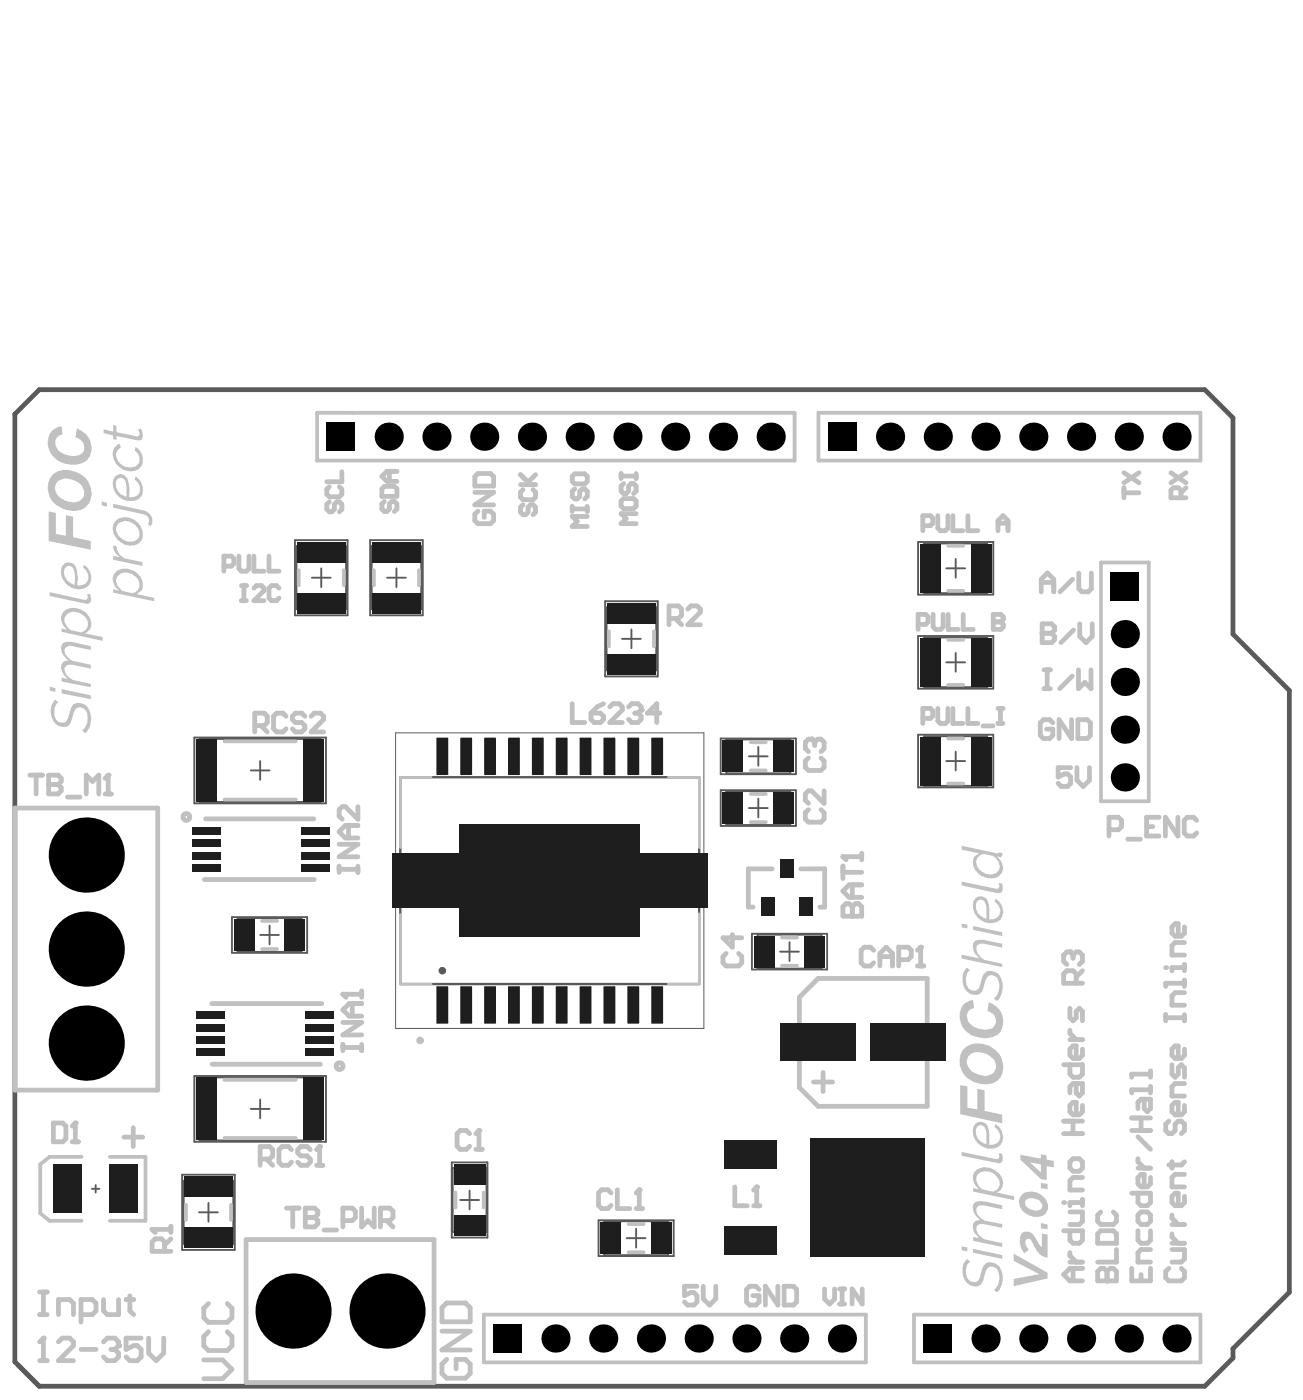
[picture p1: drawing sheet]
<svg xmlns="http://www.w3.org/2000/svg" width="230mm" height="248mm" viewBox="0 0 230 248" stroke-linecap="round" stroke-linejoin="round" font-family="sans-serif">
<g fill="none" stroke="#5a5a5a" stroke-width=".33">
<path d="M52.1 95.5h9.3v13.3h-9.3zM52.4 96.6h8.8v11.2h-8.8zM65.4 95.5h9.3v13.3h-9.3zM65.7 96.6h8.8v11.2h-8.8zM162.3 95.9h13.3v9.3h-13.3zM163.4 96.1h11.1v8.8h-11.1zM169 98.9v3.3M55.1 102.2h3.4M56.8 100.5v3.4M68.4 102.2h3.4M70.1 100.5v3.4M107 106.4h9.3v13.3h-9.3z"/>
<path d="M107.2 107.4h8.8v11.2h-8.8zM110 113h3.3M111.6 111.3v3.4M162.3 112.5h13.3v9.3h-13.3zM163.4 112.8h11.1v8.8h-11.1zM167.3 117.2h3.3M167.3 100.5h3.3M169 115.5v3.3M34.4 130.5h23.2v11.6h-23.2zM35.3 130.7h21.4v11.2h-21.4zM44.3 136.3h3.4M46 134.6v3.4"/>
<path d="M127.4 130.6h13.3v6.4h-13.3zM127.4 139.8h13.3v6.3h-13.3zM128.4 130.8h11.3v6h-11.3zM128.4 139.9h11.3v6h-11.3zM132.4 133.8h3.3M134.1 132.1v3.4M162.3 130h13.3v9.3h-13.3zM163.4 130.2h11.1v8.8h-11.1zM167.3 134.6h3.3M169 133v3.3M132.4 142.9h3.3M134.1 141.3v3.3"/>
<path d="M41 162.2h13.3v6.4h-13.3zM42 162.4h11.3v6h-11.3zM46 165.4h3.3M47.7 163.7v3.4M132.9 165.2h13.3v6.3h-13.3zM133.9 165.3h11.3v6h-11.3zM137.9 168.3h3.3M139.6 166.7v3.3M34.4 190.3h23.2v11.7h-23.2zM35.3 190.6h21.4v11.1h-21.4zM44.3 196.2h3.4M46 194.5v3.3"/>
<path d="M16.3 210.3h1.3M16.9 209.6v1.4M32.2 207.8h9.3v13.3h-9.3zM32.5 208.9h8.7v11.1h-8.7zM35.2 214.5h3.3M36.9 212.8v3.3M79.9 205.6h6.3v13.3h-6.3zM80 206.6h6v11.3h-6zM81.4 212.3h3.3M83 210.6v3.3M105.8 215.9h13.3v6.3h-13.3zM106.8 216h11.3v6h-11.3z"/>
<path d="M110.8 219h3.3M112.5 217.4v3.3"/>
</g>
<path d="M69.9 129.6h54.5v52.3h-54.5z" fill="none" stroke="#5a5a5a" stroke-width=".18"/>
<path d="M70.8 137.5h52.8v36.6h-52.8z" fill="none" stroke="#5a5a5a" stroke-width=".42"/>
<circle cx="78.2" cy="171.7" r=".33" fill="none" stroke="#5a5a5a" stroke-width=".66"/>
<path d="M6.9 68.9h206.1l5 5v38.3l10 10v106.4l-10 10v1.6l-5 5h-206.1l-4.3-4.3v-167.6zM3.2 241.5l3.7 3.7" fill="none" stroke="#5a5a5a" stroke-width=".84"/>
<g fill="none" stroke="#c0c0c0" stroke-width=".66">
<path d="M56.1 73h84.4v8.5h-84.4zM144.7 73h67.5v8.5h-67.5zM167.6 96.5h2.7M194.7 99.5h8.4v42.2h-8.4zM52.8 100.9v2.6M60.8 100.9v2.6M66.1 100.9v2.6M74.1 100.9v2.6M107.6 111.7v2.6M115.6 111.7v2.6M167.6 113.2h2.7M167.6 104.5h2.7"/>
<path d="M39.7 131.1h12.6M132.7 136.3h2.7M132.7 131.3h2.7M167.6 138.6h2.7M167.6 130.6h2.7M167.6 121.2h2.7M39.7 141.4h12.6M132.7 145.4h2.7M132.7 140.4h2.7M46.3 167.9h2.7M46.3 162.9h2.7M138.3 165.8h2.6"/>
<path d="M138.3 170.8h2.6M39.7 191h12.6M14.4 204.6h-5.6l-1.7 1.4v8.6l1.7 1.3h5.6M19.4 204.6h6.3v11.3h-6.3M32.9 213.1v2.7M39.7 201.3h12.6M40.8 213.1v2.7M80.5 210.9v2.7M85.5 210.9v2.7M111.1 216.5h2.7M85.5 232.5h67.6v8.5h-67.6zM111.1 221.5h2.7"/>
<path d="M161.6 232.5h50.6v8.5h-50.6z"/>
</g>
<g fill="none" stroke="#c0c0c0" stroke-width=".84">
<path d="M68 88.7l-.5 .4v.9l.5 .5h.4l.4-.5v-.9l.5-.4h.4l.5 .4v.9l-.5 .5M68 86h1.7l.5 .5v1.3h-2.7v-1.3zM68.8 83.4v1.7M70.2 83.4h-1.8l-.9 .9 .9 .8h1.8M101.2 84.3l.4-.5h1.8l.4 .5v.9l-.4 .4h-1.8l-.4-.4zM101.2 89.6v.9M101.2 90h2.6M101.6 86.5l-.4 .4v.9l.4 .5h.5l.4-.5v-.9l.4-.4h.5l.4 .4v.9l-.4 .5M103.8 91.4h-2.6l.9 .8-.9 .9h2.6M103.8 89.6v.9M2.6 142.9h25.3v49.9h-25.3zM36.1 155.6h19.4"/>
<path d="M36.4 144.9h19.1M60 153.2v1.1M60 153.8h3.3M60 149.3h3.3l-3.3 2.3h3.3M61.6 146v2.2M63.3 142.7v2.2l-2.2-2.2h-.6l-.5 .5v1.2l.5 .5M63.3 153.2v1.1M63.3 146h-2.2l-1.1 1.1 1.1 1.1h2.2M136.5 153.7h-4.2v6.8h.8M141.6 153.7h4.2v6.8h-.8M37.4 177.5h19.5M128.4 168.7l-.6 .5v1.1l.6 .6h2.2l.5-.6v-1.1l-.5-.5"/>
<path d="M129.5 165.3v2.2l-1.7-1.6h3.3M23.6 199.5v3.3M37.5 188.3h19.1M141.3 187.4v5l3.3 3.3h19.3v-8M141.3 181.1v-4.7l3.3-3.3h19.3v8M21.9 201.1h3.3M43.5 219.3h33.2v25.3h-33.2zM50.6 213.7h2.3M51.8 213.7v3.3M54 213.7v3.3h1.6l.6-.5v-.6l-.6-.5h-1.6"/>
</g>
<path d="M76.3 137.5h-5.5v12.5M118.1 137.5h5.5v12.5M70.8 161.8v12.3h5.5M123.6 161.6v12.5h-5.5" fill="none" stroke="#c0c0c0" stroke-width=".42"/>
<circle cx="54" cy="215.4" r=".42" fill="#c0c0c0"/>
<path d="M84.7 200v3.3M54 213.7h1.6l.6 .6v.5l-.6 .6h-1.6M57.3 217.6h2.2M60.6 215.9h1.7l.5-.5v-1.1l-.5-.6h-1.7v3.3M63.9 213.7v3.3l1.1-1.1 1.2 1.1v-3.3M67.3 215.9h1.6l.6-.5v-1.1l-.6-.6h-1.6v3.3M68.4 215.9l1.1 1.1M83 200.5l-.5-.5h-1.1l-.6 .5v2.3l.6 .5h1.1l.5-.5M84.1 203.3h1.1" fill="none" stroke="#c0c0c0" stroke-width=".84"/>
<circle cx="84.7" cy="200" r=".42" fill="#c0c0c0"/>
<g fill="none" stroke="#c0c0c0" stroke-width=".84">
<path d="M184.6 118.5h1.1M185.1 118.5v3.3M189.6 119.6l-2.3 2.2M190.7 118.5v3.3l1.1-1.1 1.1 1.1v-3.3M5.3 137.1h2.2M6.4 137.1v3.3M8.6 137.1v3.3h1.7l.5-.5v-.6l-.5-.5h-1.7M163.1 127.1h1.4l.4-.5v-.8l-.4-.5h-1.4v2.7M165.8 125.3v2.2l.4 .5h.9l.5-.5v-2.2M168.5 125.3v2.7h1.7M171.1 125.3v2.7h1.8M173.8 128.4h1.7"/>
<path d="M176.4 125.3h.9M176.4 128h.9M176.9 125.3v2.7M184.6 121.8h1.1M84.7 200l-.6 .5M123.2 227.5h-2.2v1.7l1.1-.6h.6l.5 .6v1.1l-.5 .6h-1.1l-.6-.6M124.3 227.5v2.2l1.1 1.2 1.1-1.2v-2.2M134.2 228.1l-.6-.6h-1.1l-.5 .6v2.2l.5 .6h1.1l.6-.6v-1.1h-1.1M137.5 227.5v3.4l-2.2-3.4v3.4M138.6 227.5h1.7l.5 .6v2.2l-.5 .6h-1.7zM145.8 228v1.8l.9 .9 .9-.9v-1.8M148.4 228h.9"/>
<path d="M148.4 230.7h.9M148.9 228v2.7M152.4 228v2.7l-1.7-2.7v2.7"/>
</g>
<circle cx="8.6" cy="138.8" r=".42" fill="#c0c0c0"/>
<path d="M8.6 137.1h1.7l.5 .6v.5l-.5 .6h-1.7M19.1 137.1v3.3M11.9 141h2.2M15.3 140.4v-3.3l1.1 1.1 1.1-1.1v3.3M18.6 140.4h1.1" fill="none" stroke="#c0c0c0" stroke-width=".84"/>
<circle cx="19.1" cy="137.1" r=".42" fill="#c0c0c0"/>
<path d="M19.1 137.1l-.5 .6M26.9 217.5h3.3M30.2 219.1l-1.1 1.1M30.2 216.9v1.1M29.1 221.4v-1.7l-.6-.6h-1.1l-.5 .6v1.7h3.3M36.9 235.6l-.9 .8v1.7l.9 .8h3.3l.8-.8v-1.7l-.8-.8M36.9 230.6l-.9 .8v1.7l.9 .8h3.3l.8-.8v-1.7l-.8-.8M36 240.6h3.3l1.7 1.6-1.7 1.7h-3.3" fill="none" stroke="#c0c0c0" stroke-width=".84"/>
<circle cx="26.9" cy="217.5" r=".42" fill="#c0c0c0"/>
<g fill="none" stroke="#c0c0c0" stroke-width=".84">
<path d="M58.2 88.8l-.4 .4v.9l.4 .4h.5l.4-.4v-.9l.5-.4h.4l.4 .4v.9l-.4 .4M58.2 86.1l-.4 .4v.9l.4 .5h1.8l.4-.5v-.9l-.4-.4M60.4 83.4v1.8h-2.6M83.9 87.1h3.4l-3.4 2.2h3.4M84.5 90.4l-.6 .6v1.1l.6 .5h2.2l.6-.5v-1.1l-.6-.6h-1.1v1.1M84.5 83.8h2.2l.6 .5v1.7h-3.4v-1.7zM92 85.7h2.7M92 84l1.8 1.7M92.5 89.3l-.5 .4v.9l.5 .5h.4l.5-.5v-.9l.4-.4h.4l.5 .4v.9l-.5 .5M92.5 86.6l-.5 .5v.8l.5 .5h1.7l.5-.5v-.8l-.5-.5M94.7 84l-1.3 1.3M26.9 217.5l.5 .5"/>
<path d="M108 211l-.5-.5h-1.1l-.6 .5v2.2l.6 .6h1.1l.5-.6M109.1 210.5v3.3h2.3M112.5 213.8h1.1M113 210.5v3.3"/>
</g>
<circle cx="113" cy="210.5" r=".42" fill="#c0c0c0"/>
<g fill="none" stroke="#c0c0c0" stroke-width=".84">
<path d="M109.8 83.8v.9M109.8 88.6l.4-.4h1.8l.5 .4v.9l-.5 .5h-1.8l-.4-.5zM109.8 84.2h2.7M110.2 85.5l-.4 .5v.9l.4 .4h.5l.4-.4v-.9l.5-.5h.4l.5 .5v.9l-.5 .4M112.5 90.9h-2.7l.9 .8-.9 .9h2.7M112.5 83.8v.9M118.3 109.4h1.6l.6-.6v-1.1l-.6-.5h-1.6v3.3M119.4 109.4l1.1 1.1M121.6 107.7l.6-.5h1.1l.5 .5v.6l-2.2 2.2h2.2M113 210.5l-.5 .5M129.9 210v3.3h2.2M133.2 213.3h1.1"/>
<path d="M133.8 210v3.3"/>
</g>
<circle cx="133.8" cy="210" r=".42" fill="#c0c0c0"/>
<path d="M149 162.1h3.3v-1.7l-.5-.6h-.6l-.5 .6v1.7M143.8 191.4h3.4M145.5 189.7v3.4M133.8 210l-.6 .5" fill="none" stroke="#c0c0c0" stroke-width=".84"/>
<circle cx="150.7" cy="162.1" r=".42" fill="#c0c0c0"/>
<path d="M149 153.2v2.2M149 154.3h3.3M149 151.5h3.3M150.7 156.5v2.2M152.3 156.5h-2.2l-1.1 1.1 1.1 1.1h2.2M152.3 151v1.1M149 162.1v-1.7l.6-.6h.5l.6 .6v1.7" fill="none" stroke="#c0c0c0" stroke-width=".84"/>
<circle cx="149" cy="151.5" r=".42" fill="#c0c0c0"/>
<path d="M142.9 134.1l-.5 .5v1.1l.5 .6h2.2l.6-.6v-1.1l-.6-.5M143.5 130.7h-.6l-.5 .6v1.1l.5 .6M149 151.5l.6 .6" fill="none" stroke="#c0c0c0" stroke-width=".84"/>
<circle cx="143.5" cy="130.7" r=".42" fill="#c0c0c0"/>
<path d="M143.5 130.7l.5 .6M144 131.3v.6M144 131.3l.6-.6h.5l.6 .6v1.1l-.6 .6M145.7 139.9v2.2l-2.2-2.2h-.6l-.5 .5v1.2l.5 .5M142.9 143.2l-.5 .6v1.1l.5 .5h2.2l.6-.5v-1.1l-.6-.6" fill="none" stroke="#c0c0c0" stroke-width=".84"/>
<g fill="#c0c0c0">
<path d="M169.8 191.9l1.2 .3v3.7l1.8 .3v-3.6l1.3 .3v3.6l3.1 .7v1.5l-7.4-1.6z"/>
<path d="M170.5 177.5l.9-.5 .6-.1 .2 1.4a1.43 1.43 0 0 0-1.2 2 3.4 3.4 0 0 0 3.9 1.8 1.6 1.6 0 0 0 1.2-1.5 1.6 1.6 0 0 0-1-1.6l-.5-.2 .2-1.6 .3 .2a3.5 3.5 0 0 1 2.1 2.1 3.2 3.2 0 0 1-.9 3.6 5.3 5.3 0 0 1-5.4-.5 3.5 3.5 0 0 1-.5-4.9z"/>
<path d="M171.6 186.4a1.89 1.89 0 0 0 .4 3.2 4 4 0 0 0 2.7 .6 1.78 1.78 0 0 0 1.4-1.5 1.78 1.78 0 0 0-.9-1.7 3.2 3.2 0 0 0-3.6-.6zM170.7 185.3a4.4 4.4 0 0 1 6.6 2.7 3 3 0 0 1-1.8 3.6 4.8 4.8 0 0 1-5.6-2.4 3.6 3.6 0 0 1 .8-3.9z"/>
</g>
<path d="M162.3 110.5h1.3l.5-.5v-.9l-.5-.4h-1.3v2.6M165 108.7v2.2l.4 .4h.9l.4-.4v-2.2M167.6 108.7v2.6h1.8M170.3 108.7v2.6h1.8M175.6 108.7v2.6h1.3l.5-.4v-.4l-.5-.5h-1.3" fill="none" stroke="#c0c0c0" stroke-width=".84"/>
<circle cx="175.6" cy="110" r=".42" fill="#c0c0c0"/>
<path d="M175.6 108.7h1.3l.5 .4v.5l-.5 .4h-1.3M184.2 110.3v3.4h1.7l.6-.6v-.5l-.6-.6h-1.7M186.1 127.9l-.5-.6h-1.1l-.6 .6v2.2l.6 .5h1.1l.5-.5v-1.1h-1.1M189.3 135.8h-2.2v1.7l1.1-.6h.5l.6 .6v1.1l-.6 .5h-1.1l-.5-.5M189.5 127.3v3.3l-2.3-3.3v3.3M190.4 135.8v2.2l1.1 1.1 1.1-1.1v-2.2M190.6 127.3h1.6l.6 .6v2.2l-.6 .5h-1.6z" fill="none" stroke="#c0c0c0" stroke-width=".84"/>
<circle cx="184.2" cy="112" r=".42" fill="#c0c0c0"/>
<g fill="none" stroke="#c0c0c0" stroke-width=".84">
<path d="M198.7 86.3v1.8M198.7 87.2h2.7M198.7 83.6l2.7 1.8M201.4 83.6l-2.7 1.8M184.1 104.7v-2.2l1.1-1.1 1.1 1.1v2.2M184.1 103h2.2M184.2 110.3h1.7l.6 .6v.6l-.6 .5h-1.7M189.6 102.5l-2.2 2.2M189.8 111.5l-2.2 2.2M190.7 101.4v2.7l.6 .6h1.1l.5-.6v-2.7M190.9 110.3v2.3l1.1 1.1 1.1-1.1v-2.3M9.4 198.7h1.7l.6 .5v2.2l-.6 .6h-1.7z"/>
<path d="M13.3 198.7v3.3M12.8 202h1.1"/>
</g>
<circle cx="13.3" cy="198.7" r=".42" fill="#c0c0c0"/>
<path d="M13.3 198.7l-.5 .5" fill="none" stroke="#c0c0c0" stroke-width=".84"/>
<g fill="#c0c0c0">
<path d="M8.6 90.5l1.3 .2v3.7l1.7 .4v-3.7l1.3 .3v3.6l3.1 .7v1.5l-7.4-1.5z"/>
<path d="M9.4 76l.9-.5 .6-.1 .2 1.5a1.47 1.47 0 0 0-1.2 2 2.88 2.88 0 0 0 2.5 1.7 2.03 2.03 0 0 0 2.5-.9 1.83 1.83 0 0 0-1.6-2.3l.3-1.6a3.7 3.7 0 0 1 2.5 3.9 2.45 2.45 0 0 1-2.3 2.4 4.5 4.5 0 0 1-5.1-2.4 3.4 3.4 0 0 1 .4-3.4z"/>
<path d="M9.8 123.8l.5 .5a2.42 2.42 0 0 0 .1 3.4 1.12 1.12 0 0 0 1.7-.9l.6-1.9a1.7 1.7 0 0 1 2.2-.3 2.73 2.73 0 0 1 1.2 2.4 4.4 4.4 0 0 1-1 2.7l-.6-.4a2.71 2.71 0 0 0 .4-3.9 1.03 1.03 0 0 0-1.7 .4l-.4 .9a2.14 2.14 0 0 1-1.2 1.9 2.29 2.29 0 0 1-2.6-2.4 2.54 2.54 0 0 1 .8-2.4z"/>
<path d="M11.2 113.7l.4-.2h1.1l3.3 .8v.7l-2.8-.6a1.3 1.3 0 0 0-1.6 .2 1.07 1.07 0 0 0 .3 1.6l.8 .6 3.3 .8v.7l-2.8-.6a1.24 1.24 0 0 0-1.8 .7l.2 .8 .6 .7 .7 .4 3.1 .7v.6l-5.1-1.1v-.6l1.2 .2a2.42 2.42 0 0 1-1.2-2.6 1.14 1.14 0 0 1 1.3-.7 2.23 2.23 0 0 1-1.1-1.1l-.2-.4a1.44 1.44 0 0 1 .3-1.6z"/>
<path d="M8.8 104.8l6.1 1.3a.5 .5 0 0 0 .5-.2 .5 .5 0 0 0 0-.6v-.2h.6v.3a1.26 1.26 0 0 1-.3 1.4l-.4 .1-6.5-1.5z"/>
<path d="M10.3 85.1a1.98 1.98 0 0 0 .8 3.2 2.87 2.87 0 0 0 3.3 .1v-.1a1.55 1.55 0 0 0 .2-2.1 1.89 1.89 0 0 0-1.3-1.1l-.1-.1a2.88 2.88 0 0 0-2.9 .1zM9.4 83.9a3.7 3.7 0 0 1 3.9-.4 3.9 3.9 0 0 1 2.4 5.6 3.4 3.4 0 0 1-3.7 1.1 4 4 0 0 1-3.5-4.5v-.1a3 3 0 0 1 .9-1.7z"/>
<path d="M8.8 121.5l1 .2v.7l-1-.2zM10.9 121.9l5.1 1.1v.7l-5.1-1z"/>
<path d="M11.5 108a3 3 0 0 1 3-.1l.1 .1a2.46 2.46 0 0 1 1.4 3.3l-.3 .3-.8 .4 3.2 .7v.7l-7.2-1.6v-.6l1 .2a2.42 2.42 0 0 1-.9-2.8zM11.8 108.6a1.43 1.43 0 0 0-.2 1.9l.7 .8 2 .5a1.57 1.57 0 0 0 1.2-1.1 1.57 1.57 0 0 0-.5-1.6 2.53 2.53 0 0 0-2.9-.6z"/>
<path d="M11.5 100.4a2.19 2.19 0 0 0 1.3 2.9l.4 .2v-2a1.37 1.37 0 0 0-.9-1.4 .73 .73 0 0 0-.8 .3zM11.4 99.7a1.49 1.49 0 0 1 2.2 1.1l.2 1.2v1.6a1.69 1.69 0 0 0 1.8-1.2 2.17 2.17 0 0 0-.9-2l.2-.5a2.41 2.41 0 0 1 .4 4 3.1 3.1 0 0 1-3.4-.4 3.1 3.1 0 0 1-.9-3.2z"/>
</g>
<path d="M60.6 175.9h3.3M62.3 177.5v2.3M63.9 175.3v1.1M63.9 177.5h-2.2l-1.1 1.1 1.1 1.2h2.2M60.6 184.7v1.1M60.6 185.3h3.3M60.6 180.9h3.3l-3.3 2.2h3.3M63.9 184.7v1.1" fill="none" stroke="#c0c0c0" stroke-width=".84"/>
<circle cx="60.6" cy="175.9" r=".42" fill="#c0c0c0"/>
<path d="M60.6 175.9l.6 .5" fill="none" stroke="#c0c0c0" stroke-width=".84"/>
<g fill="#c0c0c0">
<path d="M170.9 171.2l.6 .5a1.57 1.57 0 0 0-.7 1.7 1.79 1.79 0 0 0 1.1 1.8 1.19 1.19 0 0 0 1.4-1.2l.3-1.2 .4-.5a1.69 1.69 0 0 1 2.3-.2 3.7 3.7 0 0 1 .5 4.2l-.5 .8-.5-.5a3.1 3.1 0 0 0 .4-3.8 1.13 1.13 0 0 0-1.2-.2 1.13 1.13 0 0 0-.8 .9l-.2 .8a1.91 1.91 0 0 1-1.3 1.7 2.27 2.27 0 0 1-2.4-2.1 3 3 0 0 1 .6-2.7z"/>
<path d="M172.4 166.4l.5-.1h1.2l3.1 .6v.7l-2.9-.6a1.29 1.29 0 0 0-1.7 .5 2.24 2.24 0 0 0 1 2.1l.5 .2 3.1 .7v.6l-7.2-1.5v-.7l3.2 .7a2.46 2.46 0 0 1-1.1-2.8z"/>
<path d="M170 155.9l6.1 1.3a.48 .48 0 0 0 .5-.2 .48 .48 0 0 0 0-.5v-.3l.5 .1 .2 .6a.8 .8 0 0 1-.2 .9 .8 .8 0 0 1-.8 .2l-6.3-1.4z"/>
<path d="M170.9 222.7l.6 .5a2.09 2.09 0 0 0-.6 2.4 1.39 1.39 0 0 0 1.8 1.1 2.39 2.39 0 0 0 .8-1.7 1.79 1.79 0 0 1 1.4-1.7 2.29 2.29 0 0 1 2.3 2.1 3.8 3.8 0 0 1-.8 3l-.1 .2-.5-.4a3.1 3.1 0 0 0 .4-3.8 1.15 1.15 0 0 0-1.2-.3 1.15 1.15 0 0 0-.8 1l-.2 .7a1.84 1.84 0 0 1-1.4 1.8 2.5 2.5 0 0 1-2.4-2.9v-.2a2.87 2.87 0 0 1 .7-1.8z"/>
<path d="M172.3 212.7l.8-.2h.5l3.6 .7v.7l-3-.6a1.16 1.16 0 0 0-1.6 .5 1.92 1.92 0 0 0 1.3 2l.2 .1 3.1 .6v.7l-2.9-.6a1.39 1.39 0 0 0-1.7 .4v.2a1.99 1.99 0 0 0 1.2 1.9l.3 .1 3.1 .7v.7l-5.2-1.1v-.7l1.2 .3a2.4 2.4 0 0 1-1.1-2.7 1.39 1.39 0 0 1 1.2-.6 2.2 2.2 0 0 1-1-3.1z"/>
<path d="M170 203.8l6.1 1.2a.48 .48 0 0 0 .5-.2 .48 .48 0 0 0 0-.5v-.3h.5a1.44 1.44 0 0 1-.2 1.7l-.5 .1-6.4-1.4z"/>
<path d="M170 163.4l1 .2v.6l-1-.1zM172 163.8l5.2 1.1v.7l-5.2-1.1z"/>
<path d="M172.9 159.3a1.88 1.88 0 0 0 .8 2.9l.7 .3v-1.9a1.34 1.34 0 0 0-1-1.4zM172.5 158.8a1.49 1.49 0 0 1 2.3 1.2v2.6a1.63 1.63 0 0 0 2-1.4v-.1a2 2 0 0 0-1-1.6l.2-.5a3 3 0 0 1 1.4 2v.4a1.87 1.87 0 0 1-1 1.6 3.1 3.1 0 0 1-3.3-.4 3.1 3.1 0 0 1-1-3.3z"/>
<path d="M170 149.6l6.3 1.4h.2l.1-.2 .6 .1a.53 .53 0 0 1-.4 .7l-.5-.1a2.71 2.71 0 0 1 1 2.6 2.35 2.35 0 0 1-3.5 .9 2.67 2.67 0 0 1-1.8-2.9 1.63 1.63 0 0 1 1.1-1.1l-3.1-.7zM173.2 151.3l-.1 .2a1.48 1.48 0 0 0-.1 2.1 2.53 2.53 0 0 0 3.3 .7 1.36 1.36 0 0 0 .3-1.6 2.75 2.75 0 0 0-1.1-1.3l-1.6-.4z"/>
<path d="M170 220.5l1 .2v.6l-1-.1zM172 220.9l5.2 1.1v.7l-5.2-1.1z"/>
<path d="M172.8 206.8a3.2 3.2 0 0 1 4.6 2.6l-.4 1-.8 .5 3.1 .7v.7l-7.3-1.5v-.6l1.1 .2a2.37 2.37 0 0 1-.9-2.9zM173.1 207.6a1.74 1.74 0 0 0 0 2.3l.5 .5 1.8 .4a1.53 1.53 0 0 0 1.3-1.2 1.53 1.53 0 0 0-.6-1.6 2.35 2.35 0 0 0-3-.4z"/>
<path d="M172.9 199.2a1.85 1.85 0 0 0 .6 2.7l.1 .2 .8 .3v-1.4a1.82 1.82 0 0 0-.7-1.9l-.5-.1zM172.5 198.7a1.41 1.41 0 0 1 2.2 1.1l.2 .7-.1 2a1.62 1.62 0 0 0 2-1.6l-.3-.9-.7-.6 .3-.5a2.65 2.65 0 0 1 1.1 1.7l.1 .1a1.89 1.89 0 0 1-.6 2 2.91 2.91 0 0 1-4.3-1.2 2.23 2.23 0 0 1 0-2.6z"/>
</g>
<g fill="none" stroke="#c0c0c0" stroke-width=".84">
<path d="M42.2 98.4v2.2l.5 .4h.9l.4-.4v-2.2M44.9 98.4v2.6h1.8M47.6 98.4v2.6h1.7M163.1 93h1.4l.4-.5v-.8l-.4-.5h-1.4v2.7M165.8 91.2v2.2l.4 .5h.9l.5-.5v-2.2M168.5 91.2v2.7h1.7M171.1 91.2v2.7h1.8M176.4 93.9v-1.8l.9-.9 .9 .9v1.8M176.4 92.5h1.8M39.6 100.1h1.3l.5-.4v-.9l-.5-.4h-1.3v2.6M42.7 103.6h.9M42.7 106.3h.9"/>
<path d="M43.1 103.6v2.7M44.9 104l.4-.4h.9l.5 .4v.5l-1.8 1.8h1.8M49.3 104l-.4-.4h-.9l-.4 .4v1.8l.4 .5h.9l.4-.5M45 128.4h1.7l.6-.6v-1.1l-.6-.5h-1.7v3.3M46.1 128.4l1.2 1.1M50.6 126.7l-.6-.5h-1.1l-.5 .5v2.2l.5 .6h1.1l.6-.6M53.9 126.7l-.6-.5h-1.1l-.5 .5v.6l.5 .5h1.1l.6 .6v.5l-.6 .6h-1.1l-.5-.6M55 126.7l.6-.5h1.1l.5 .5v.6l-2.2 2.2h2.2M78.1 235.5h5l-5 3.3h5M79 230.5h3.3l.8 .8v2.5h-5v-2.5zM79 240.5l-.9 .8v1.7l.9 .8h3.3l.8-.8v-1.7l-.8-.8h-1.7v1.6"/>
</g>
<g fill="#c0c0c0">
<path d="M179.2 221.8l6 3.3v1.1l-6 1.3v-1.3l4.6-.8-4.6-2.4z"/>
<path d="M180.7 218a1.62 1.62 0 0 1 2.3 .9l.7 1.3 .5 .5v-2.5l1 .2v4a2.77 2.77 0 0 1-2.2-1.7l-.5-1a.63 .63 0 0 0-.7-.6 .63 .63 0 0 0-.6 .7l.2 .6 .5 .7-.8 .6a3.3 3.3 0 0 1-.5-3.6z"/>
<path d="M184 216.4l1.2 .2v.9l-1.2-.2z"/>
<path d="M184 209.3l1.2 .1v1l-1.2-.2z"/>
<path d="M181.7 212l-.5 .5v.2a1.12 1.12 0 0 0 1 1.2l.3 .1a1.14 1.14 0 0 0 1.8-.7l-.1-.3a1.38 1.38 0 0 0-1.4-1zM181 211a3 3 0 0 1 4.3 2.5 1.8 1.8 0 0 1-2.2 1.8 3 3 0 0 1-3-2.9l.2-.6z"/>
<path d="M182.1 205.6l1.9 1.8v-1.4zM180.4 204.3l3.6 .6v-.7l1 .2v.7l1.3 .3v1.1l-1.3-.2v2.5l-1-.2-3.6-3.5z"/>
</g>
<path d="M154.5 168.1l-.6-.6h-1.1l-.6 .6v2.2l.6 .6h1.1l.6-.6M155.6 170.9v-2.2l1.1-1.2 1.1 1.2v2.2M155.6 169.2h2.2M158.9 169.8h1.7l.5-.6v-1.1l-.5-.6h-1.7v3.4M162.2 170.9h1.1M162.8 167.5v3.4" fill="none" stroke="#c0c0c0" stroke-width=".84"/>
<circle cx="162.8" cy="167.5" r=".42" fill="#c0c0c0"/>
<path d="M101.2 124.5v3.3h2.2M104.5 126.1h1.6l.6 .6v.6l-.6 .5h-1.1l-.5-.5zM106.7 124.5l-1.1 .5-1.1 1.1M107.8 125l.6-.5h1.1l.5 .5v.6l-2.2 2.2h2.2M111.1 125l.6-.5h1.1l.5 .5v.6M162.8 167.5l-.6 .6" fill="none" stroke="#c0c0c0" stroke-width=".84"/>
<circle cx="113.3" cy="125.6" r=".42" fill="#c0c0c0"/>
<g fill="none" stroke="#c0c0c0" stroke-width=".84">
<path d="M207 83.6l2.7 1.8M208.8 88.1v-1.4l-.5-.4h-.8l-.5 .4v1.4h2.7M209.7 86.3l-.9 .9M209.7 83.6l-2.7 1.8M112.2 126.1h.6M112.8 126.1l.5 .6v.6l-.5 .5h-1.1l-.6-.5M113.3 125.6l-.5 .5M116.7 126.1h-2.2l1.6-1.6v3.3M46 205h1.7l.5-.5v-1.1l-.5-.6h-1.7v3.3M47.1 205l1.1 1.1M51.5 203.4l-.5-.6h-1.1l-.6 .6v2.2l.6 .5h1.1l.5-.5M54.9 203.4l-.6-.6h-1.1l-.6 .6v.5l.6 .6h1.1l.6 .5v.6l-.6 .5h-1.1l-.6-.5"/>
<path d="M56 206.1h1.1M56.5 202.8v3.3"/>
</g>
<circle cx="56.5" cy="202.8" r=".42" fill="#c0c0c0"/>
<path d="M56.5 202.8l-.5 .6M7 228.6h1.3M7 232.5h1.3M7.7 228.6v3.9M7.7 236.7v4M10.3 232.5v-2.6h2l.7 .7v1.9M14.3 232.5h2l.7-.6v-1.3l-.7-.7h-2v4M18.3 229.9v2l.7 .6h2v-2.6M22.3 229.9h1.3M23 229.2v2.7l.6 .6M7 240.7h1.3" fill="none" stroke="#c0c0c0" stroke-width=".84"/>
<circle cx="7.7" cy="236.7" r=".42" fill="#c0c0c0"/>
<path d="M7.7 236.7l-.7 .7M10.3 237.4l.7-.7h1.3l.7 .7v.6l-2.7 2.7h2.7M14.3 238.7h2.7M18.3 237.4l.7-.7h1.3l.7 .7v.6" fill="none" stroke="#c0c0c0" stroke-width=".84"/>
<circle cx="21" cy="238" r=".42" fill="#c0c0c0"/>
<path d="M19.6 238.7h.7M20.3 238.7l.7 .7v.6l-.7 .7h-1.3l-.7-.7M21 238l-.7 .7M25 236.7h-2.7v2l1.3-.7h.7l.7 .7v1.3l-.7 .7h-1.3l-.7-.7M26.3 236.7v2.7l1.3 1.3 1.3-1.3v-2.7" fill="none" stroke="#c0c0c0" stroke-width=".84"/>
<g fill="#c0c0c0">
<path d="M20 96.5l.6 .1 .1 .3a2.3 2.3 0 0 0 1.2 1.9l3.3 .6v.7l-5.2-1.1v-.7l1.3 .3a2.54 2.54 0 0 1-1.3-2.1z"/>
<path d="M20.3 79.1l.5-.5h.4l.2 .6a1.48 1.48 0 0 0-.5 2.4 2.25 2.25 0 0 0 3.6 .4 1.62 1.62 0 0 0-.7-2.3l.2-.6 .1 .1a2.46 2.46 0 0 1 1 3 2.07 2.07 0 0 1-2.6 1.1 3 3 0 0 1-2.4-3.8z"/>
<path d="M18.3 75.9l1.7 .5v-1.2l.6 .2v1l3.4 .7a.53 .53 0 0 0 .7-.2 .53 .53 0 0 0-.2-.7l-.1-.3h.6a1.82 1.82 0 0 1 0 1.9l-.8 .1-3.6-.8v.7l-.6-.1v-.7l-1.7-.4z"/>
<path d="M20.7 100.9a3.1 3.1 0 0 1 3.9 1 2.15 2.15 0 0 1 .3 2.7l-.8 .5 3.2 .7v.6l-7.3-1.6v-.6l1 .3a3.4 3.4 0 0 1-1.1-2.4l.2-.5zM20.9 101.7a1.43 1.43 0 0 0 0 2l.5 .7 .4 .2 1.6 .3a1.55 1.55 0 0 0 .9-2.5 2.67 2.67 0 0 0-3.1-.9z"/>
<path d="M20.9 92.6a1.57 1.57 0 0 0 .3 2.4 2.24 2.24 0 0 0 3.3 .2 2.21 2.21 0 0 0-2-3h-.6zM20.7 91.9a3.1 3.1 0 0 1 3.3 .3 3.1 3.1 0 0 1 1.2 3.1 2.17 2.17 0 0 1-2.5 1.2 3.1 3.1 0 0 1-2.7-3.5l.1-.4z"/>
<path d="M18 88.7l.9 .3v.6l-.9-.2zM20 89.1l5.4 1.2a1.88 1.88 0 0 1 1.5 2l-.1 .5-.2 .3-.4-.4a1.12 1.12 0 0 0-.8-1.7l-5.4-1.2z"/>
<path d="M20.9 84.6a1.94 1.94 0 0 0 .9 3l.6 .3v-1.7a2.31 2.31 0 0 0-.6-1.6h-.1a.6 .6 0 0 0-.8 0zM20.5 84.1a1.44 1.44 0 0 1 2.2 1.3l.2 .8-.1 1.7h.6a1.05 1.05 0 0 0 .9-.4 1.49 1.49 0 0 0 .3-1.8l-.4-.5-.4-.3 .2-.6a2.82 2.82 0 0 1 1 3.5 2.75 2.75 0 0 1-3.9 .1 2.79 2.79 0 0 1-.8-3.5z"/>
</g>
<g fill="none" stroke="#c0c0c0" stroke-width=".84">
<path d="M196.1 146.8h1.6l.6-.6v-1.1l-.6-.5h-1.6v3.3M199.4 148.4h2.2M202.7 146.2h1.1M204.9 144.6h-2.2v3.3h2.2M208.2 144.6v3.3l-2.2-3.3v3.3M211.6 145.1l-.6-.5h-1.1l-.5 .5v2.2l.5 .6h1.1l.6-.6M188.1 217.7h3.3v1.7l-.6 .5h-1.1l-.5-.5v-1.7M189.2 214.4h2.2v1.6l-.6 .6h-1.6M191.4 212.7h-2.2v.6M191.4 212.2v1.1M189.2 223.3h2.2M189.2 221.6v.5l1.1 1.2"/>
<path d="M189.7 224.4v2.2M191.4 224.4h-2.2l-1.1 1.1 1.1 1.1h2.2"/>
</g>
<circle cx="188.1" cy="212.7" r=".42" fill="#c0c0c0"/>
<g fill="none" stroke="#c0c0c0" stroke-width=".84">
<path d="M189.2 178.4v1.6l.5 .6 .6-.6v-1.1l.5-.5 .6 .5v1.7M189.2 168.4h-.6l-.5 .5v1.2l.5 .5M190.3 173.9v-1.6l-.6-.6h-1.1l-.5 .6v1.6h3.3M191.4 171.7l-1.1 1.1M188.1 188.3h3.3v1.7l-.6 .6h-1.1l-.5-.6v-1.7M188.1 198.3h3.3M189.2 182.2v.6l1.1 1.1M189.2 183.9h2.2M189.7 198.3v2.2M190.3 191.7v1.6l.5 .6 .6-.6v-1.6h-1.7l-.5 .5v1.1M191.4 185.6v1.1l-.6 .5h-1.1l-.5-.5v-1.1l.5-.6h.6v2.2M191.4 195.5v1.2l-.6 .5h-1.1l-.5-.5v-1.2l.5-.5h.6v2.2"/>
<path d="M188.1 200.5h3.3M189.7 205h1.1l.6 .5v1.1l-.6 .6h-1.1l-.5-.6v-1.1zM191.4 208.3h-1.7l-.5 .5v1.7h2.2"/>
</g>
<circle cx="189.2" cy="168.4" r=".42" fill="#c0c0c0"/>
<path d="M189.2 168.4l.5 .5M189.7 168.9v.6M189.7 168.9l.6-.5h.5l.6 .5v1.2l-.6 .5M194.1 226.6h3.3v-1.7l-.6-.5h-.5l-.6 .5v1.7" fill="none" stroke="#c0c0c0" stroke-width=".84"/>
<circle cx="195.7" cy="226.6" r=".42" fill="#c0c0c0"/>
<g fill="none" stroke="#c0c0c0" stroke-width=".84">
<path d="M206.1 179.5v1.1M209.4 173.9h-3.3v.6M209.4 170.6v1.1M209.4 173.4v1.1M209.4 179.5v1.1M209.4 171.2h-2.2v.5M209.4 175.6h-1.7l-.5 .5v1.7h2.2M200.1 200h3.3M200.1 197.8h3.3M201.7 197.8v2.2M202.3 194.4v1.7l.5 .6 .6-.6v-1.7h-1.7l-.5 .6v1.1M203.4 190h-3.3v.6"/>
<path d="M203.4 192.8h-3.3v.5M203.4 189.4v1.2M203.4 192.2v1.1M206.1 180h3.3M206.6 198.3l-.5 .6v1.1l.5 .5h.6l.5-.5v-1.1l.6-.6h.6l.5 .6v1.1l-.5 .5M207.2 188.3v1.7l.5 .6 .6-.6v-1.1l.6-.6 .5 .6v1.7M209.4 185.6v1.1l-.5 .5h-1.2l-.5-.5v-1.1l.5-.6h.6v2.2M209.4 195.5v1.2l-.5 .5h-1.2l-.5-.5v-1.2l.5-.5h.6v2.2M209.4 191.7h-1.7l-.5 .5v1.7h2.2M194.6 214.4l-.5 .5v1.1l.5 .6h2.2l.6-.6v-1.1l-.6-.5M194.6 217.7h2.2l.6 .6v1.6h-3.3v-1.6zM200.1 211.1h3.3v1.6l-.6 .6h-1.1l-.5-.6v-1.6"/>
<path d="M201.2 217.7v1.7l.5 .5h1.1l.6-.5v-1.7M201.2 205v.5l1.1 1.1M201.2 206.6h2.2M201.2 201.1l2.2 2.2M201.7 214.4h1.1l.6 .5v1.1l-.6 .6h-1.1l-.5-.6v-1.1zM203.4 208.3v1.1l-.6 .6h-1.1l-.5-.6v-1.1l.5-.6h.6v2.3M207.2 219.9h2.2M207.2 216.6h2.2M207.2 218.3v.5l1.1 1.1M207.2 205.5v1.1M207.2 214.9v.6l1.1 1.1M209.4 211.6v1.1l-.5 .6h-1.2l-.5-.6v-1.1l.5-.5h.6v2.2"/>
<path d="M209.4 207.7h-1.7l-.5 .6v1.7h2.2M209.4 205.5l-.5 .6h-2.3M194.1 226.6v-1.7l.5-.5h.6l.5 .5v1.7M197.4 221v2.3h-3.3M200.1 224.4v2.2h3.3v-2.2M201.7 225.5v1.1M203.4 221h-1.7l-.5 .6v1.7h2.2M206.6 224.4l-.5 .5v1.1l.5 .6h2.3l.5-.6v-1.1l-.5-.5M207.2 221h2.2v1.7l-.5 .6h-1.7"/>
</g>
<circle cx="206.1" cy="171.2" r=".42" fill="#c0c0c0"/>
<path d="M33.5 144.4a.6 .6 0 0 0-.9-.4 .6 .6 0 0 0 .1 1.1 .6 .6 0 0 0 .9-.6M209.4 166.7h-1.7l-.5 .6v1.6h2.2M209.4 164v1.1l-.5 .5h-1.2l-.5-.5v-1.1l.5-.6h.6v2.2M59.4 188.6a.6 .6 0 0 1 .9-.6 .6 .6 0 0 1 .1 1.1 .6 .6 0 0 1-1-.4" fill="none" stroke="#c0c0c0" stroke-width=".84"/>
<circle cx="74.3" cy="184.1" r=".33" fill="none" stroke="#c0c0c0" stroke-width=".66"/>
<path d="M15.3 184.5h.2" fill="none" stroke="#1e1e1e" stroke-width=".84"/>
<g fill="#000">
<circle cx="68.7" cy="77.2" r="2.49"/>
<circle cx="77.2" cy="77.2" r="2.49"/>
<circle cx="85.6" cy="77.2" r="2.49"/>
<circle cx="94.1" cy="77.2" r="2.49"/>
<circle cx="102.5" cy="77.2" r="2.49"/>
<circle cx="110.9" cy="77.2" r="2.49"/>
<circle cx="119.4" cy="77.2" r="2.49"/>
<circle cx="127.8" cy="77.2" r="2.49"/>
<circle cx="136.3" cy="77.2" r="2.49"/>
<circle cx="157.4" cy="77.2" r="2.49"/>
<circle cx="165.8" cy="77.2" r="2.49"/>
<circle cx="174.2" cy="77.2" r="2.49"/>
<circle cx="182.7" cy="77.2" r="2.49"/>
<circle cx="191.1" cy="77.2" r="2.49"/>
<circle cx="199.6" cy="77.2" r="2.49"/>
<circle cx="208" cy="77.2" r="2.49"/>
<circle cx="198.9" cy="112.2" r="2.49"/>
<circle cx="198.9" cy="120.6" r="2.49"/>
<circle cx="198.9" cy="129.1" r="2.49"/>
<circle cx="198.9" cy="137.5" r="2.49"/>
<circle cx="15.3" cy="151.3" r="6.7"/>
<circle cx="90.5" cy="155.8" r=".83"/>
<circle cx="90.5" cy="149.1" r=".83"/>
<circle cx="97.2" cy="155.8" r=".83"/>
<circle cx="97.2" cy="149.1" r=".83"/>
<circle cx="103.8" cy="155.8" r=".83"/>
<circle cx="103.8" cy="149.1" r=".83"/>
<circle cx="15.3" cy="167.9" r="6.7"/>
<circle cx="90.5" cy="162.4" r=".83"/>
<circle cx="97.2" cy="162.4" r=".83"/>
<circle cx="103.8" cy="162.4" r=".83"/>
<circle cx="15.3" cy="184.5" r="6.7"/>
<circle cx="51.8" cy="231.9" r="6.7"/>
<circle cx="68.4" cy="231.9" r="6.7"/>
<circle cx="98.2" cy="236.8" r="2.49"/>
<circle cx="106.6" cy="236.8" r="2.49"/>
<circle cx="115.1" cy="236.8" r="2.49"/>
<circle cx="123.5" cy="236.8" r="2.49"/>
<circle cx="132" cy="236.8" r="2.49"/>
<circle cx="140.4" cy="236.8" r="2.49"/>
<circle cx="148.9" cy="236.8" r="2.49"/>
<circle cx="174.2" cy="236.8" r="2.49"/>
<circle cx="182.7" cy="236.8" r="2.49"/>
<circle cx="191.1" cy="236.8" r="2.49"/>
<circle cx="199.6" cy="236.8" r="2.49"/>
<circle cx="208" cy="236.8" r="2.49"/>
</g>
<g fill="#000">
<path d="M57.8 74.8h5v4.9h-5z" fill-rule="evenodd"/>
<path d="M146.4 74.8h5v4.9h-5z" fill-rule="evenodd"/>
<path d="M196.4 101.2h5v5h-5z" fill-rule="evenodd"/>
<path d="M87.3 234.3h5v5h-5z" fill-rule="evenodd"/>
<path d="M163.3 234.3h5v5h-5z" fill-rule="evenodd"/>
</g>
<g fill="#1e1e1e">
<path d="M133.3 165.5h3.6v5.7h-3.6z" fill-rule="evenodd"/>
<path d="M134.6 158.7h2.3v3.3h-2.3z" fill-rule="evenodd"/>
<path d="M141.3 158.7h2.3v3.3h-2.3z" fill-rule="evenodd"/>
<path d="M53.6 190.7h3.7v10.9h-3.7z" fill-rule="evenodd"/>
<path d="M53.6 130.8h3.7v11h-3.7z" fill-rule="evenodd"/>
<path d="M81.5 130.5h1.8l.2 .2v6.2l-.2 .2h-1.8l-.1-.2v-6.2z" fill-rule="evenodd"/>
<path d="M85.8 130.5h1.7l.2 .2v6.2l-.2 .2h-1.7l-.2-.2v-6.2z" fill-rule="evenodd"/>
<path d="M94.2 130.5h1.8l.1 .2v6.2l-.1 .2h-1.8l-.2-.2v-6.2z" fill-rule="evenodd"/>
<path d="M102.6 130.5h1.8l.2 .2v6.2l-.2 .2h-1.8l-.1-.2v-6.2z" fill-rule="evenodd"/>
<path d="M106.1 216.2h3.7v5.7h-3.7z" fill-rule="evenodd"/>
<path d="M106.9 130.5h1.7l.2 .2v6.2l-.2 .2h-1.7l-.2-.2v-6.2z" fill-rule="evenodd"/>
<path d="M115.3 130.5h1.8l.1 .2v6.2l-.1 .2h-1.8l-.2-.2v-6.2z" fill-rule="evenodd"/>
<path d="M127.8 140.1h3.6v5.7h-3.6z" fill-rule="evenodd"/>
<path d="M127.8 131h3.6v5.6h-3.6z" fill-rule="evenodd"/>
<path d="M81.5 174.5h1.8l.2 .1v6.3l-.2 .2h-1.8l-.1-.2v-6.3z" fill-rule="evenodd"/>
<path d="M85.8 174.5h1.7l.2 .1v6.3l-.2 .2h-1.7l-.2-.2v-6.3z" fill-rule="evenodd"/>
<path d="M94.2 174.5h1.8l.1 .1v6.3l-.1 .2h-1.8l-.2-.2v-6.3z" fill-rule="evenodd"/>
<path d="M102.6 174.5h1.8l.2 .1v6.3l-.2 .2h-1.8l-.1-.2v-6.3z" fill-rule="evenodd"/>
<path d="M106.9 174.5h1.7l.2 .1v6.3l-.2 .2h-1.7l-.2-.2v-6.3z" fill-rule="evenodd"/>
<path d="M115.3 174.5h1.8l.1 .1v6.3l-.1 .2h-1.8l-.2-.2v-6.3z" fill-rule="evenodd"/>
<path d="M32.5 208.1h8.7v3.7h-8.7z" fill-rule="evenodd"/>
<path d="M34.7 185.4h5v1.4h-5z" fill-rule="evenodd"/>
<path d="M34.7 183.3h5v1.3h-5z" fill-rule="evenodd"/>
<path d="M34.7 181.1h5v1.3h-5z" fill-rule="evenodd"/>
<path d="M34.7 178.9h5v1.4h-5z" fill-rule="evenodd"/>
<path d="M34 152.8h5v1.4h-5z" fill-rule="evenodd"/>
<path d="M34 146.3h5v1.4h-5z" fill-rule="evenodd"/>
<path d="M34 148.5h5v1.3h-5z" fill-rule="evenodd"/>
<path d="M54 185.4h5v1.4h-5z" fill-rule="evenodd"/>
<path d="M54 183.3h5v1.3h-5z" fill-rule="evenodd"/>
<path d="M54 181.1h5v1.3h-5z" fill-rule="evenodd"/>
<path d="M54 178.9h5v1.4h-5z" fill-rule="evenodd"/>
<path d="M53.3 152.8h5v1.4h-5z" fill-rule="evenodd"/>
<path d="M53.3 146.3h5v1.4h-5z" fill-rule="evenodd"/>
<path d="M53.3 148.5h5v1.3h-5z" fill-rule="evenodd"/>
<path d="M52.5 104.9h8.6v3.6h-8.6z" fill-rule="evenodd"/>
<path d="M65.8 104.9h8.6v3.6h-8.6z" fill-rule="evenodd"/>
<path d="M80.2 206h5.6v3.6h-5.6z" fill-rule="evenodd"/>
<path d="M107.3 106.7h8.7v3.6h-8.7z" fill-rule="evenodd"/>
<path d="M142.2 165.5h3.7v5.7h-3.7z" fill-rule="evenodd"/>
<path d="M137.9 152h2.4v3.4h-2.4z" fill-rule="evenodd"/>
<path d="M9.4 206h5v8.6h-5z" fill-rule="evenodd"/>
<path d="M32.5 217.1h8.7v3.7h-8.7z" fill-rule="evenodd"/>
<path d="M34.7 190.7h3.7v10.9h-3.7z" fill-rule="evenodd"/>
<path d="M41.3 162.6h3.7v5.6h-3.7z" fill-rule="evenodd"/>
<path d="M34 150.7h5v1.3h-5z" fill-rule="evenodd"/>
<path d="M34.7 130.8h3.7v11h-3.7z" fill-rule="evenodd"/>
<path d="M50.3 162.6h3.7v5.6h-3.7z" fill-rule="evenodd"/>
<path d="M53.3 150.7h5v1.3h-5z" fill-rule="evenodd"/>
<path d="M52.5 95.9h8.6v3.6h-8.6z" fill-rule="evenodd"/>
<path d="M65.8 95.9h8.6v3.6h-8.6z" fill-rule="evenodd"/>
<path d="M80.2 214.9h5.6v3.7h-5.6z" fill-rule="evenodd"/>
<path d="M98.4 130.5h1.8l.1 .2v6.2l-.1 .2h-1.8l-.1-.2v-6.2z" fill-rule="evenodd"/>
<path d="M90 130.5h1.7l.2 .2v6.2l-.2 .2h-1.7l-.2-.2v-6.2z" fill-rule="evenodd"/>
<path d="M77.3 130.5h1.8l.1 .2v6.2l-.1 .2h-1.8l-.1-.2v-6.2z" fill-rule="evenodd"/>
<path d="M115.1 216.2h3.7v5.7h-3.7z" fill-rule="evenodd"/>
<path d="M111.7 151h13.3v9.6h-13.3z" fill-rule="evenodd"/>
<path d="M111.1 130.5h1.7l.2 .2v6.2l-.2 .2h-1.7l-.2-.2v-6.2z" fill-rule="evenodd"/>
<path d="M107.3 115.7h8.7v3.6h-8.7z" fill-rule="evenodd"/>
<path d="M138 181.1h13.3v6.6h-13.3z" fill-rule="evenodd"/>
<path d="M136.7 140.1h3.7v5.7h-3.7z" fill-rule="evenodd"/>
<path d="M136.7 131h3.7v5.6h-3.7z" fill-rule="evenodd"/>
<path d="M171.6 130.3h3.7v8.6h-3.7z" fill-rule="evenodd"/>
<path d="M162.6 130.3h3.7v8.6h-3.7z" fill-rule="evenodd"/>
<path d="M171.6 96.2h3.7v8.7h-3.7z" fill-rule="evenodd"/>
<path d="M162.6 96.2h3.7v8.7h-3.7z" fill-rule="evenodd"/>
<path d="M77.3 174.5h1.8l.1 .1v6.3l-.1 .2h-1.8l-.1-.2v-6.3z" fill-rule="evenodd"/>
<path d="M90 174.5h1.7l.2 .1v6.3l-.2 .2h-1.7l-.2-.2v-6.3z" fill-rule="evenodd"/>
<path d="M98.4 174.5h1.8l.1 .1v6.3l-.1 .2h-1.8l-.1-.2v-6.3z" fill-rule="evenodd"/>
<path d="M111.1 174.5h1.7l.2 .1v6.3l-.2 .2h-1.7l-.2-.2v-6.3z" fill-rule="evenodd"/>
<path d="M171.6 112.8h3.7v8.7h-3.7z" fill-rule="evenodd"/>
<path d="M162.6 112.8h3.7v8.7h-3.7z" fill-rule="evenodd"/>
<path d="M19.4 206h5v8.6h-5z" fill-rule="evenodd"/>
<path d="M69.4 151h13.3v9.6h-13.3z" fill-rule="evenodd"/>
<path d="M128 216.9h9.3v4.9h-9.3z" fill-rule="evenodd"/>
<path d="M154 181.1h13.2v6.6h-13.2z" fill-rule="evenodd"/>
<path d="M143.3 201.3h20.3v21h-20.3z" fill-rule="evenodd"/>
<path d="M128 201.6h9.3v5h-9.3z" fill-rule="evenodd"/>
<path d="M81.2 145.8h31.9v20h-31.9z" fill-rule="evenodd"/>
</g>
<g fill="#1e1e1e">
<path d="M81.4 130.7h.1zM81.4 130.5h.1v.2h-.1z"/>
<path d="M81.5 136.9v.2zM81.4 136.9h.1v.2z"/>
<path d="M83.3 136.9h.2zM83.3 136.9h.2l-.2 .2z"/>
<path d="M83.3 130.5v.2zM83.3 130.5l.2 .2h-.2z"/>
<path d="M85.6 130.7h.2zM85.6 130.5h.2v.2h-.2z"/>
<path d="M85.8 136.9v.2zM85.6 136.9h.2v.2z"/>
<path d="M87.5 136.9h.2zM87.5 136.9h.2l-.2 .2z"/>
<path d="M87.5 130.5v.2zM87.5 130.5l.2 .2h-.2z"/>
<path d="M94 130.7h.2zM94.1 130.5h.1v.2h-.2z"/>
<path d="M94.2 136.9v.2zM94 136.9h.2v.2z"/>
<path d="M96 136.9h.1zM96 136.9h.1l-.1 .2z"/>
<path d="M96 130.5v.2zM96 130.5l.1 .2h-.1z"/>
<path d="M102.5 130.7h.1zM102.5 130.5h.1v.2h-.1z"/>
<path d="M102.6 136.9v.2zM102.5 136.9h.1v.2z"/>
<path d="M104.4 136.9h.2zM104.4 136.9h.2l-.2 .2z"/>
<path d="M104.4 130.5v.2zM104.4 130.5l.2 .2h-.2z"/>
<path d="M106.7 130.7h.2zM106.7 130.5h.2v.2h-.2z"/>
<path d="M106.9 136.9v.2zM106.7 136.9h.2v.2z"/>
<path d="M108.6 136.9h.2zM108.6 136.9h.2l-.2 .2z"/>
<path d="M108.6 130.5v.2zM108.6 130.5l.2 .2h-.2z"/>
<path d="M115.1 130.7h.2zM115.2 130.5h.1v.2h-.2z"/>
<path d="M115.3 136.9v.2zM115.1 136.9h.2v.2z"/>
<path d="M117.1 136.9h.1zM117.1 136.9h.1l-.1 .2z"/>
<path d="M117.1 130.5v.2zM117.1 130.5l.1 .2h-.1z"/>
<path d="M81.4 174.6h.1zM81.4 174.5h.1v.1h-.1z"/>
<path d="M81.5 180.9v.2zM81.4 180.9h.1v.2z"/>
<path d="M83.3 180.9h.2zM83.3 180.9h.2l-.2 .2z"/>
<path d="M83.3 174.5v.1zM83.3 174.5l.2 .1h-.2z"/>
<path d="M85.6 174.6h.2zM85.6 174.5h.2v.1h-.2z"/>
<path d="M85.8 180.9v.2zM85.6 180.9h.2v.2z"/>
<path d="M87.5 180.9h.2zM87.5 180.9h.2l-.2 .2z"/>
<path d="M87.5 174.5v.1zM87.5 174.5l.2 .1h-.2z"/>
<path d="M94 174.6h.2zM94.1 174.5h.1v.1h-.2z"/>
<path d="M94.2 180.9v.2zM94 180.9h.2v.2z"/>
<path d="M96 180.9h.1zM96 180.9h.1l-.1 .2z"/>
<path d="M96 174.5v.1zM96 174.5l.1 .1h-.1z"/>
<path d="M102.5 174.6h.1zM102.5 174.5h.1v.1h-.1z"/>
<path d="M102.6 180.9v.2zM102.5 180.9h.1v.2z"/>
<path d="M104.4 180.9h.2zM104.4 180.9h.2l-.2 .2z"/>
<path d="M104.4 174.5v.1zM104.4 174.5l.2 .1h-.2z"/>
<path d="M106.7 174.6h.2zM106.7 174.5h.2v.1h-.2z"/>
<path d="M106.9 180.9v.2zM106.7 180.9h.2v.2z"/>
<path d="M108.6 180.9h.2zM108.6 180.9h.2l-.2 .2z"/>
<path d="M108.6 174.5v.1zM108.6 174.5l.2 .1h-.2z"/>
<path d="M115.1 174.6h.2zM115.2 174.5h.1v.1h-.2z"/>
<path d="M115.3 180.9v.2zM115.1 180.9h.2v.2z"/>
<path d="M117.1 180.9h.1zM117.1 180.9h.1l-.1 .2z"/>
<path d="M117.1 174.5v.1zM117.1 174.5l.1 .1h-.1z"/>
<path d="M98.3 130.7h.1zM98.3 130.5h.1v.2h-.1z"/>
<path d="M98.4 136.9v.2zM98.3 136.9h.1v.2z"/>
<path d="M100.2 136.9h.1zM100.2 136.9h.1l-.1 .2z"/>
<path d="M100.2 130.5v.2zM100.2 130.5l.1 .2h-.1z"/>
<path d="M89.8 130.7h.2zM89.9 130.5h.1v.2h-.2z"/>
<path d="M90 136.9v.2zM89.8 136.9h.2v.2z"/>
<path d="M91.7 136.9h.2zM91.7 136.9h.2l-.2 .2z"/>
<path d="M91.7 130.5v.2zM91.7 130.5l.2 .2h-.2z"/>
<path d="M77.2 130.7h.1zM77.2 130.5h.1v.2h-.1z"/>
<path d="M77.3 136.9v.2zM77.2 136.9h.1v.2z"/>
<path d="M79.1 136.9h.1zM79.1 136.9h.1l-.1 .2z"/>
<path d="M79.1 130.5v.2zM79.1 130.5l.1 .2h-.1z"/>
<path d="M110.9 130.7h.2zM111 130.5h.1v.2h-.2z"/>
<path d="M111.1 136.9v.2zM110.9 136.9h.2v.2z"/>
<path d="M112.8 136.9h.2zM112.8 136.9h.2l-.2 .2z"/>
<path d="M112.8 130.5v.2zM112.8 130.5l.2 .2h-.2z"/>
<path d="M77.2 174.6h.1zM77.2 174.5h.1v.1h-.1z"/>
<path d="M77.3 180.9v.2zM77.2 180.9h.1v.2z"/>
<path d="M79.1 180.9h.1zM79.1 180.9h.1l-.1 .2z"/>
<path d="M79.1 174.5v.1zM79.1 174.5l.1 .1h-.1z"/>
<path d="M89.8 174.6h.2zM89.9 174.5h.1v.1h-.2z"/>
<path d="M90 180.9v.2zM89.8 180.9h.2v.2z"/>
<path d="M91.7 180.9h.2zM91.7 180.9h.2l-.2 .2z"/>
<path d="M91.7 174.5v.1zM91.7 174.5l.2 .1h-.2z"/>
<path d="M98.3 174.6h.1zM98.3 174.5h.1v.1h-.1z"/>
<path d="M98.4 180.9v.2zM98.3 180.9h.1v.2z"/>
<path d="M100.2 180.9h.1zM100.2 180.9h.1l-.1 .2z"/>
<path d="M100.2 174.5v.1zM100.2 174.5l.1 .1h-.1z"/>
<path d="M110.9 174.6h.2zM111 174.5h.1v.1h-.2z"/>
<path d="M111.1 180.9v.2zM110.9 180.9h.2v.2z"/>
<path d="M112.8 180.9h.2zM112.8 180.9h.2l-.2 .2z"/>
<path d="M112.8 174.5v.1zM112.8 174.5l.2 .1h-.2z"/>
</g>
</svg>
